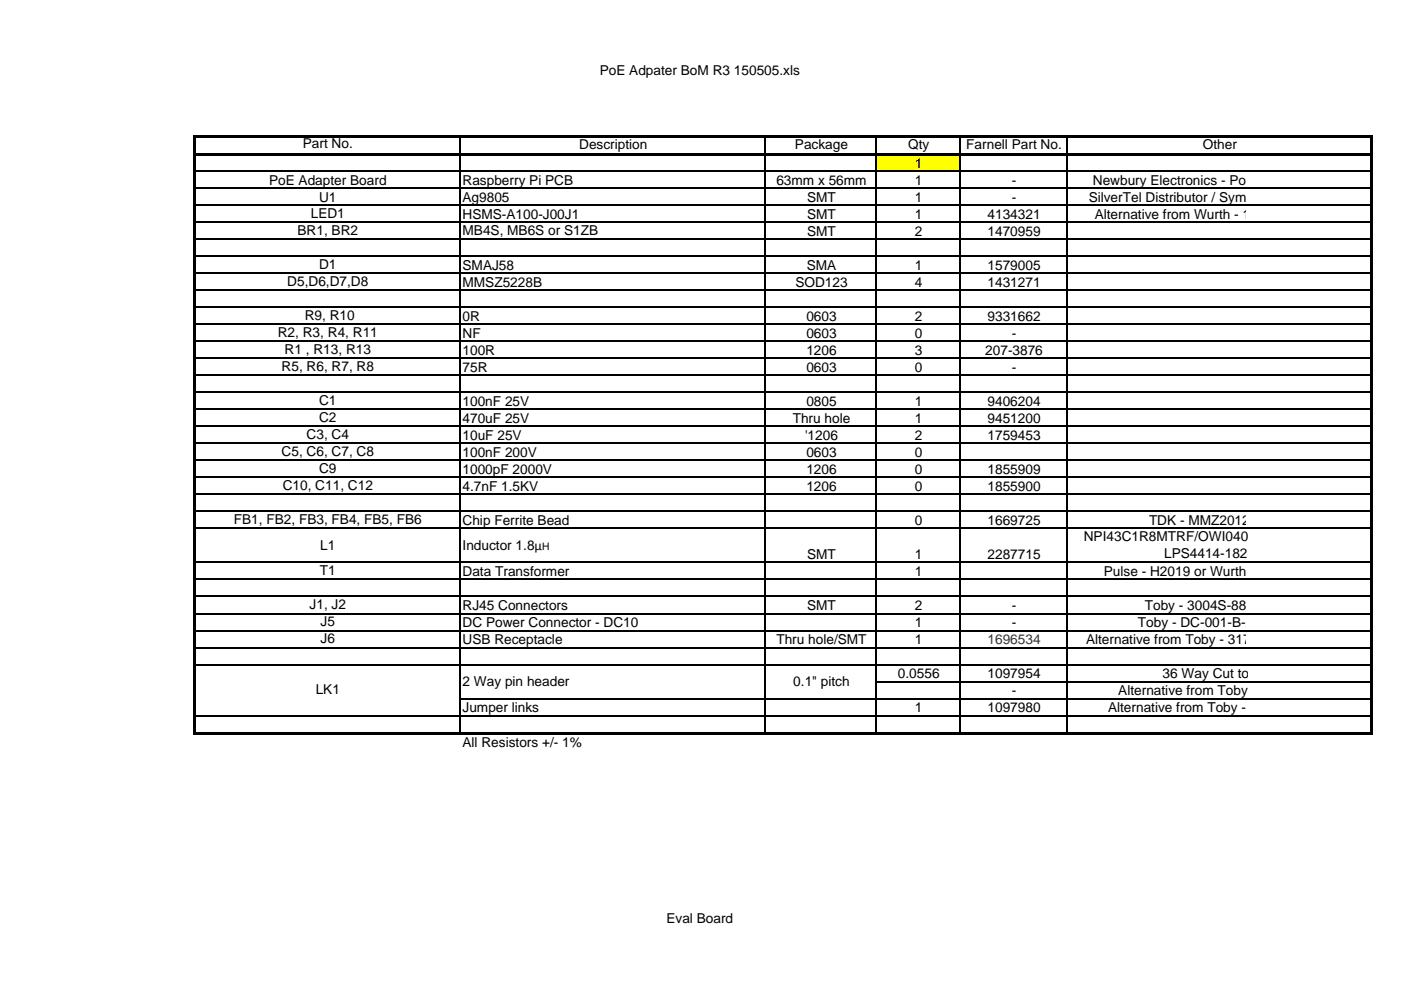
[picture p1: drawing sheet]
<svg xmlns="http://www.w3.org/2000/svg" width="297mm" height="210mm" viewBox="0 0 297 210" stroke-linecap="round" stroke-linejoin="round" font-family="sans-serif">
<defs><g id="words">
<g font-size="2.9">
<text x="127.2" y="16">PoE Adpater BoM R3 150505.xls</text>
<text x="64.2" y="31.3">Part No.</text>
<text x="122.8" y="31.6">Description</text>
<text x="168.6" y="31.6">Package</text>
<text x="192.5" y="31.6">Qty</text>
<text x="194" y="35.5">1</text>
<text x="204.9" y="31.6">Farnell Part No.</text>
<text x="255" y="31.6">Other</text>
<text x="57" y="39.2">PoE Adapter Board</text>
<text x="98.1" y="39.2">Raspberry Pi PCB</text>
<text x="164.6" y="39.1">63mm x 56mm</text>
<text x="194" y="39.1">1</text>
<text x="214.5" y="39.1">-</text>
<text x="231.7" y="39.2">Newbury Electronics - PoE Adapter Board</text>
<text x="65.9" y="46.3">LED1</text>
<text x="67.7" y="42.8">U1</text>
<text x="98.1" y="42.8">Ag9805</text>
<text x="98.1" y="46.3">HSMS-A100-J00J1</text>
<text x="171.1" y="42.7">SMT</text>
<text x="171.1" y="46.3">SMT</text>
<text x="194" y="42.7">1</text>
<text x="194" y="46.3">1</text>
<text x="209.4" y="46.3">4134321</text>
<text x="214.5" y="42.7">-</text>
<text x="230.8" y="42.8">SilverTel Distributor / Symmetry Electronics</text>
<text x="232.1" y="46.3">Alternative from Wurth - 150141RS73100</text>
<text x="63.1" y="49.9">BR1, BR2</text>
<text x="98.1" y="49.9">MB4S, MB6S or S1ZB</text>
<text x="171.1" y="49.9">SMT</text>
<text x="194" y="49.9">2</text>
<text x="209.4" y="49.9">1470959</text>
<text x="67.7" y="57.1">D1</text>
<text x="98.1" y="57.2">SMAJ58</text>
<text x="171" y="57.2">SMA</text>
<text x="194" y="57.2">1</text>
<text x="209.4" y="57.2">1579005</text>
<text x="60.9" y="60.7">D5,D6,D7,D8</text>
<text x="98.1" y="60.8">MMSZ5228B</text>
<text x="168.6" y="60.8">SOD123</text>
<text x="194" y="60.8">4</text>
<text x="209.4" y="60.8">1431271</text>
<text x="58.9" y="71.5">R2, R3, R4, R11</text>
<text x="64.6" y="67.9">R9, R10</text>
<text x="98.1" y="68">0R</text>
<text x="98.1" y="71.6">NF</text>
<text x="171" y="68">0603</text>
<text x="171" y="71.6">0603</text>
<text x="194" y="68">2</text>
<text x="194" y="71.6">0</text>
<text x="209.4" y="68">9331662</text>
<text x="214.5" y="71.6">-</text>
<text x="60.3" y="75.1">R1 , R13, R13</text>
<text x="98.1" y="75.2">100R</text>
<text x="171" y="75.2">1206</text>
<text x="194" y="75.2">3</text>
<text x="208.9" y="75.2">207-3876</text>
<text x="59.7" y="78.7">R5, R6, R7, R8</text>
<text x="98.1" y="78.8">75R</text>
<text x="171" y="78.8">0603</text>
<text x="194" y="78.8">0</text>
<text x="214.5" y="78.8">-</text>
<text x="67.7" y="85.9">C1</text>
<text x="67.7" y="89.5">C2</text>
<text x="98.1" y="86">100nF 25V</text>
<text x="98.1" y="89.6">470uF 25V</text>
<text x="168.1" y="89.6">Thru hole</text>
<text x="171" y="86">0805</text>
<text x="194" y="86">1</text>
<text x="194" y="89.6">1</text>
<text x="209.4" y="86">9406204</text>
<text x="209.4" y="89.6">9451200</text>
<text x="65" y="93.2">C3, C4</text>
<text x="98.1" y="93.2">10uF 25V</text>
<text x="170.7" y="93.2">'1206</text>
<text x="194" y="93.2">2</text>
<text x="209.4" y="93.2">1759453</text>
<text x="59.7" y="96.8">C5, C6, C7, C8</text>
<text x="67.7" y="100.4">C9</text>
<text x="98.1" y="96.8">100nF 200V</text>
<text x="98.1" y="100.4">1000pF 2000V</text>
<text x="171" y="96.8">0603</text>
<text x="171" y="100.4">1206</text>
<text x="194" y="96.8">0</text>
<text x="194" y="100.4">0</text>
<text x="209.4" y="100.4">1855909</text>
<text x="59.9" y="104">C10, C11, C12</text>
<text x="98.1" y="104">4.7nF 1.5KV</text>
<text x="171" y="104">1206</text>
<text x="194" y="104">0</text>
<text x="209.4" y="104">1855900</text>
<text x="49.6" y="111.2">FB1, FB2, FB3, FB4, FB5, FB6</text>
<text x="98.1" y="111.2">Chip Ferrite Bead</text>
<text x="194" y="111.2">0</text>
<text x="209.4" y="111.2">1669725</text>
<text x="243.6" y="111.2">TDK - MMZ2012S102A</text>
<text x="67.9" y="116.7">L1</text>
<text x="98.1" y="116.6">Inductor 1.8µ</text>
<text x="171.1" y="118.4">SMT</text>
<text x="194" y="118.4">1</text>
<text x="209.4" y="118.4">2287715</text>
<text x="229.8" y="114.8">NPI43C1R8MTRF/OWI0403-1R8M-R-T1-LF/</text>
<text x="246.8" y="118.4">LPS4414-182MLB</text>
<text x="67.8" y="122">T1</text>
<text x="98.1" y="122.1">Data Transformer</text>
<text x="194" y="122.1">1</text>
<text x="234" y="122.1">Pulse - H2019 or Wurth - 749013011A</text>
<text x="65.6" y="129.2">J1, J2</text>
<text x="98.1" y="129.3">RJ45 Connectors</text>
<text x="171.1" y="129.3">SMT</text>
<text x="194" y="129.3">2</text>
<text x="214.5" y="129.3">-</text>
<text x="242.7" y="129.3">Toby - 3004S-8821-SMT</text>
<text x="68" y="132.8">J5</text>
<text x="68" y="136.4">J6</text>
<text x="98.1" y="132.9">DC Power Connector - DC10</text>
<text x="98.1" y="136.5">USB Receptacle</text>
<text x="164.6" y="136.5">Thru hole/SMT</text>
<text x="194" y="136.5">1</text>
<text x="194" y="132.9">1</text>
<text x="214.5" y="132.9">-</text>
<text x="230.3" y="136.5">Alternative from Toby - 317AE-040PSA1001</text>
<text x="241.3" y="132.9">Toby - DC-001-B-2.5MM-R</text>
<text x="190.4" y="143.7">0.0556</text>
<text x="209.4" y="143.7">1097954</text>
<text x="246.5" y="143.7">36 Way Cut to size</text>
<text x="66.9" y="147.2">LK1</text>
<text x="98.1" y="145.4">2 Way pin header</text>
<text x="168.2" y="145.4">0.1&quot; pitch</text>
<text x="214.5" y="147.3">-</text>
<text x="237.1" y="147.3">Alternative from Toby - THS-02-R</text>
<text x="98.1" y="150.9">Jumper links</text>
<text x="194" y="150.9">1</text>
<text x="209.4" y="150.9">1097980</text>
<text x="234.9" y="150.9">Alternative from Toby - TSL-260-R-O</text>
<text x="98.1" y="158.3">All Resistors +/- 1%</text>
<text x="141.3" y="195.7">Eval Board</text>
</g>
<text font-size="2.9" fill="#333" x="209.4" y="136.5">1696534</text>
<text font-size="2.2" x="114.9" y="116.6">H</text>
</g></defs>
<path d="M185.8 32.7h17.7v3.6h-17.7z" fill="#ff0"/>
<path d="M97.5 29.2v3.2M97.5 33v122.2M162.3 29.2v3.2M162.3 33v122.2M185.8 29.2v3.2M185.8 33v122.2M203.5 29.2v3.2M203.5 33v122.2M226.2 29.2v3.2M226.2 33v122.2" fill="none" stroke="#000" stroke-width=".29"/>
<path d="M40.9 28.6h.6v127.2h-.6zM41.5 28.6h249.6v.6h-249.6zM41.5 32.4h249.6v.6h-249.6zM290.5 29.2h.6v126.6h-.6zM41.5 155.2h249.6v.6h-249.6z" fill="#000"/>
<g fill="none" stroke="#000" stroke-width=".28">
<path d="M41.5 36.3h249M41.5 39.9h249M41.5 43.5h249M41.5 47.2h249M41.5 50.8h249M41.5 54.4h249M41.5 58h249M41.5 61.6h249M41.5 65.2h249M41.5 68.8h249M41.5 72.4h249M41.5 76h249"/>
<path d="M41.5 79.6h249M41.5 83.2h249M41.5 86.8h249M41.5 90.4h249M41.5 94h249M41.5 97.6h249M41.5 101.2h249M41.5 104.8h249M41.5 108.4h249M41.5 112h249M41.5 119.3h249M41.5 122.9h249"/>
<path d="M41.5 126.5h249M41.5 130.1h249M41.5 133.7h249M41.5 137.3h249M41.5 140.9h249M41.5 151.7h249M97.7 148.1h192.8M185.9 144.5h104.6"/>
</g>
<use href="#words"/>
</svg>
